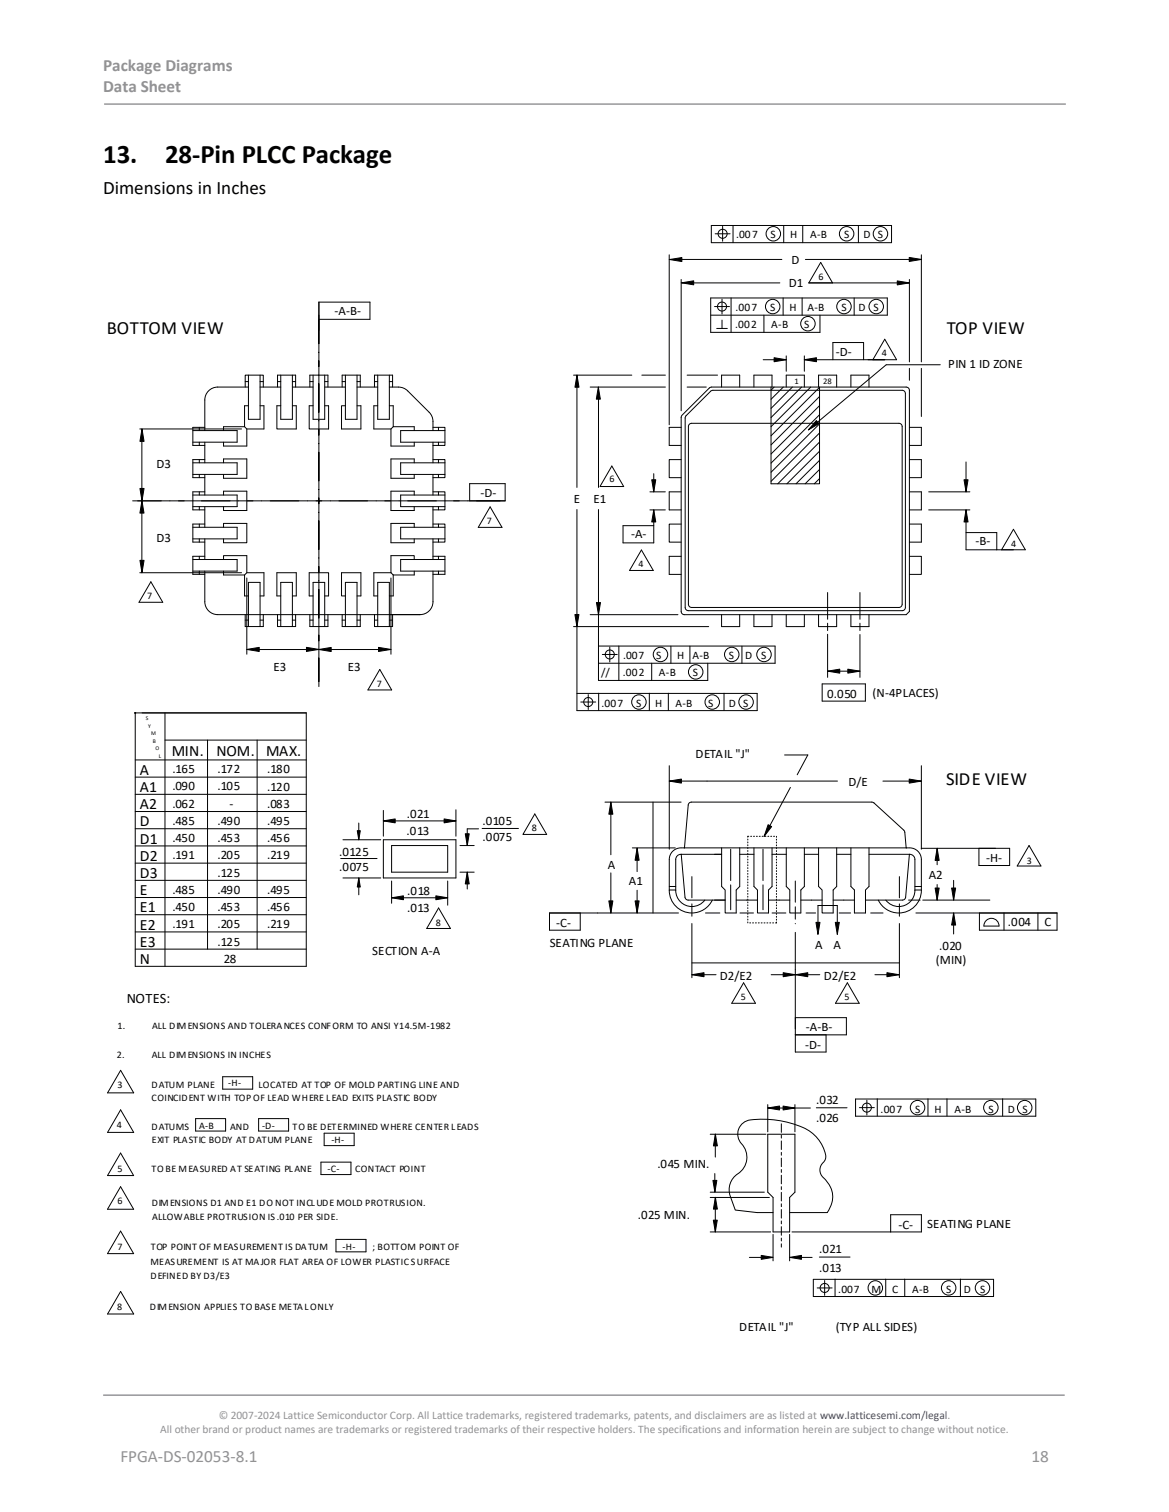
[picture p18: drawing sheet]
<svg xmlns="http://www.w3.org/2000/svg" width="216mm" height="279mm" viewBox="0 0 216 279" stroke-linecap="round" stroke-linejoin="round" font-family="sans-serif">
<defs><g id="words">
<g font-size="5">
<text x="19" y="30.1">13.</text>
<text x="30.5" y="30.1">28-Pin PLCC Package</text>
</g>
<text font-size="3.5" x="19" y="35.9">Dimensions in Inches</text>
<g font-size="3.4">
<text x="19.8" y="61.8">BOTTOM VIEW</text>
<text x="174.8" y="61.8">TOP VIEW</text>
<text x="174.7" y="145">SIDE VIEW</text>
</g>
<g font-size="3.2" fill="#919195">
<text x="19" y="13.2">Package Diagrams</text>
<text x="19" y="17.1">Data Sheet</text>
<text x="22.2" y="270.2">FPGA-DS-02053-8.1</text>
<text x="190.5" y="270.2">18</text>
</g>
<g font-size="2.9">
<text x="25.8" y="143.1">A</text>
<text x="31.8" y="139.8">MIN.</text>
<text x="40" y="139.8">NOM.</text>
<text x="49.2" y="139.8">MAX.</text>
<text x="25.8" y="149.5">A2</text>
<text x="25.8" y="146.3">A1</text>
<text x="25.8" y="155.9">D1</text>
<text x="25.8" y="152.7">D</text>
<text x="25.8" y="159.1">D2</text>
<text x="25.8" y="162.2">D3</text>
<text x="25.8" y="165.4">E</text>
<text x="25.8" y="171.8">E2</text>
<text x="25.8" y="168.6">E1</text>
<text x="25.8" y="178.2">N</text>
<text x="25.8" y="175">E3</text>
</g>
<text font-size="2.6" x="23.5" y="185.3">NOTES:</text>
<g font-size="2.4">
<text x="145.7" y="53">D1</text>
<text x="146.2" y="48.8">D</text>
<text x="61.8" y="58.2">-A-B-</text>
<text x="154.3" y="65.7">-D-</text>
<text x="175.1" y="68">PIN 1 ID ZONE</text>
<text x="28.9" y="86.5">D3</text>
<text x="88.7" y="91.8">-D-</text>
<text x="106" y="92.9">E</text>
<text x="109.6" y="92.9">E1</text>
<text x="28.9" y="100.1">D3</text>
<text x="116.5" y="99.5">-A-</text>
<text x="180.1" y="100.8">-B-</text>
<text x="50.5" y="123.9">E3</text>
<text x="64.2" y="123.9">E3</text>
<text x="152.8" y="128.9">0.050</text>
<text x="161.2" y="128.8">(N-4PLACES)</text>
<text x="31.9" y="142.9">.165</text>
<text x="40.2" y="142.9">.172</text>
<text x="49.4" y="142.9">.180</text>
<text x="128.5" y="140.2">DETAIL &quot;J&quot;</text>
<text x="31.9" y="149.3">.062</text>
<text x="31.9" y="146.1">.090</text>
<text x="40.2" y="146.1">.105</text>
<text x="42.4" y="149.3">-</text>
<text x="49.4" y="149.3">.083</text>
<text x="49.4" y="146.1">.120</text>
<text x="156.7" y="145.3">D/E</text>
<text x="31.9" y="152.4">.485</text>
<text x="31.9" y="155.6">.450</text>
<text x="40.2" y="155.6">.453</text>
<text x="40.2" y="152.4">.490</text>
<text x="49.4" y="155.6">.456</text>
<text x="49.4" y="152.4">.495</text>
<text x="75.1" y="154.3">.013</text>
<text x="75.1" y="151.1">.021</text>
<text x="89.1" y="152.5">.0105</text>
<text x="89.1" y="155.4">.0075</text>
<text x="31.9" y="158.8">.191</text>
<text x="40.2" y="162">.125</text>
<text x="40.2" y="158.8">.205</text>
<text x="49.4" y="158.8">.219</text>
<text x="62.6" y="158.1">.0125</text>
<text x="62.7" y="161">.0075</text>
<text x="112.2" y="160.6">A</text>
<text x="182.1" y="159.3">-H-</text>
<text x="31.9" y="165.2">.485</text>
<text x="40.2" y="165.2">.490</text>
<text x="49.4" y="165.2">.495</text>
<text x="75.2" y="165.3">.018</text>
<text x="116.2" y="163.6">A1</text>
<text x="171.5" y="162.4">A2</text>
<text x="31.9" y="171.5">.191</text>
<text x="31.9" y="168.4">.450</text>
<text x="40.2" y="171.5">.205</text>
<text x="40.2" y="168.4">.453</text>
<text x="49.4" y="171.5">.219</text>
<text x="49.4" y="168.4">.456</text>
<text x="75.2" y="168.5">.013</text>
<text x="102.7" y="171.2">-C-</text>
<text x="186.2" y="171.2">.004</text>
<text x="192.9" y="171.2">C</text>
<text x="40.2" y="174.7">.125</text>
<text x="41.3" y="177.9">28</text>
<text x="68.8" y="176.5">SECTION A-A</text>
<text x="101.5" y="175">SEATING PLANE</text>
<text x="150.6" y="175.3">A</text>
<text x="154" y="175.3">A</text>
<text x="172.8" y="178.1">(MIN)</text>
<text x="173.4" y="175.6">.020</text>
<text x="133" y="181">D2/E2</text>
<text x="152.1" y="181">D2/E2</text>
<text x="148.8" y="190.6">-A-B-</text>
<text x="148.7" y="193.8">-D-</text>
<text x="150.7" y="204">.032</text>
<text x="150.7" y="207.4">.026</text>
<text x="121.4" y="215.8">.045 MIN.</text>
<text x="117.8" y="225.3">.025 MIN.</text>
<text x="165.9" y="227.1">-C-</text>
<text x="171.2" y="227">SEATING PLANE</text>
<text x="151.3" y="231.6">.021</text>
<text x="151.3" y="235">.013</text>
<text x="136.5" y="246">DETAIL &quot;J&quot;</text>
<text x="154.4" y="246">(TYP ALL SIDES)</text>
</g>
<g font-size="2.1">
<text x="136" y="43.9">.007</text>
<text x="142.3" y="43.9">S</text>
<text x="145.9" y="43.9">H</text>
<text x="149.6" y="43.9">A-B</text>
<text x="155.9" y="43.9">S</text>
<text x="159.5" y="43.9">D S</text>
<text x="135.8" y="57.4">.007</text>
<text x="142.2" y="57.4">S</text>
<text x="145.8" y="57.4">H</text>
<text x="149.1" y="57.4">A-B</text>
<text x="155.4" y="57.4">S</text>
<text x="158.5" y="57.4">D</text>
<text x="161.4" y="57.4">S</text>
<text x="135.8" y="60.6">.002</text>
<text x="142.5" y="60.6">A-B</text>
<text x="148.5" y="60.6">S</text>
<text x="111" y="125">//</text>
<text x="115" y="125">.002</text>
<text x="115.1" y="121.8">.007</text>
<text x="121.2" y="121.8">S</text>
<text x="121.7" y="125">A-B</text>
<text x="125" y="121.8">H</text>
<text x="127.9" y="121.8">A-B</text>
<text x="128" y="125">S</text>
<text x="134.6" y="121.8">S</text>
<text x="137.6" y="121.8">D</text>
<text x="140.6" y="121.8">S</text>
<text x="111.1" y="130.6">.007</text>
<text x="117.5" y="130.6">S</text>
<text x="121" y="130.6">H</text>
<text x="124.7" y="130.6">A-B</text>
<text x="130.8" y="130.6">S</text>
<text x="134.6" y="130.6">D S</text>
<text x="162.6" y="205.6">.007</text>
<text x="169" y="205.6">S</text>
<text x="172.6" y="205.6">H</text>
<text x="176.3" y="205.6">A-B</text>
<text x="182.6" y="205.6">S</text>
<text x="186.2" y="205.6">D S</text>
<text x="154.8" y="239">.007</text>
<text x="160.9" y="239">M</text>
<text x="164.8" y="239">C</text>
<text x="168.5" y="239">A-B</text>
<text x="174.7" y="239">S</text>
<text x="178" y="239">D</text>
<text x="181" y="239">S</text>
</g>
<g font-size="2.1" fill="#919195">
<text x="40.4" y="262.3">© 2007-2024 Lattice Semiconductor Corp. All Lattice trademarks, registered trademarks, patents, and disclaimers are as listed at www.latticesemi.com/legal.</text>
<text x="29.6" y="264.9">All other brand or product names are trademarks or registered trademarks of their respective holders. The specifications and information herein are subject to change without notice.</text>
</g>
<g font-size="1.9">
<text x="162.9" y="65.8">4</text>
<text x="112.6" y="89.2">6</text>
<text x="186.7" y="101">4</text>
<text x="27.2" y="110.7">7</text>
<text x="98.2" y="153.6">8</text>
<text x="80.5" y="171.1">8</text>
<text x="21.7" y="201">3</text>
<text x="28" y="201">DATUM PLANE</text>
<text x="47.8" y="201">LOCATED AT TOP OF MOLD PARTING LINE AND</text>
<text x="28" y="208.8">DATUMS</text>
<text x="42.5" y="208.8">AND</text>
<text x="28" y="211.2">EXIT PLASTIC BODY AT DATUM PLANE</text>
<text x="21.7" y="216.5">5</text>
<text x="60.5" y="216.5">-C-</text>
<text x="21.7" y="222.5">6</text>
<text x="27.8" y="231.1">TOP POINT OF MEASUREMENT IS DATUM</text>
</g>
<g font-size="1.8">
<text x="151.2" y="51.7">6</text>
<text x="89.9" y="96.9">7</text>
<text x="117.9" y="104.8">4</text>
<text x="69.6" y="126.9">7</text>
<text x="189.7" y="159.6">3</text>
<text x="136.8" y="184.8">5</text>
<text x="156" y="184.8">5</text>
<text x="21.7" y="190.1">1.</text>
<text x="28.1" y="190.1">ALL DIMENSIONS AND TOLERANCES CONFORM TO ANSI Y14.5M-1982</text>
<text x="21.5" y="195.5">2.</text>
<text x="28.1" y="195.5">ALL DIMENSIONS IN INCHES</text>
<text x="28" y="203.5">COINCIDENT WITH TOP OF LEAD WHERE LEAD EXITS PLASTIC BODY</text>
<text x="42.2" y="200.7">-H-</text>
<text x="21.6" y="208.5">4</text>
<text x="36.8" y="208.7">A-B</text>
<text x="48.4" y="208.7">-D-</text>
<text x="54.1" y="208.8">TO BE DETERMINED WHERE CENTER LEADS</text>
<text x="61.2" y="211.2">-H-</text>
<text x="28" y="216.6">TO BE MEASURED AT SEATING PLANE</text>
<text x="65.6" y="216.6">CONTACT POINT</text>
<text x="28" y="222.8">DIMENSIONS D1 AND E1 DO NOT INCLUDE MOLD PROTRUSION.</text>
<text x="28.1" y="225.4">ALLOWABLE PROTRUSION IS.010 PER SIDE.</text>
<text x="21.7" y="230.9">7</text>
<text x="27.8" y="233.7">MEASUREMENT IS AT MAJOR FLAT AREA OF LOWER PLASTIC SURFACE</text>
<text x="63.3" y="231">-H-</text>
<text x="68.8" y="231">; BOTTOM POINT OF</text>
<text x="27.8" y="236.3">DEFINED BY D3/E3</text>
<text x="21.6" y="242.1">8</text>
<text x="27.7" y="242">DIMENSION APPLIES TO BASE METAL ONLY</text>
</g>
<g font-size="1.6">
<text x="146.7" y="71">1</text>
<text x="152.1" y="71">28</text>
</g>
<g font-size="1.1">
<text x="26.9" y="133.1">S</text>
<text x="27.4" y="134.6">Y</text>
<text x="27.9" y="135.9">M</text>
<text x="28.2" y="137.2">B</text>
<text x="28.7" y="138.7">O</text>
<text x="29.4" y="140">L</text>
</g>
</g></defs>
<path d="M19.2 19.2h177.6M19 257.8h177.6" fill="none" stroke="#919195" stroke-width=".26"/>
<g fill="#000">
<path d="M123.7 48l2.2-.4v.7zM125.9 52.3l2.2-.4v.7zM165.7 51.9l2.3 .4-2.3 .3zM167.9 47.6l2.3 .3-2.3 .4zM106.6 69.3l.3 2.3h-.7zM110.5 71.5l.4 2.3h-.8zM143 66.1l2.2 .4-2.2 .3zM148.5 66.5l2.3-.4v.7zM150.8 77.7l.5 .6-2 1.1zM26.2 92.5l.4 2.3h-.8zM26.2 79.3l.4 2.3h-.8zM25.8 90.3h.8l-.4 2.2z"/>
<path d="M120.7 94.2l.4 2.3h-.7zM120.4 88.7h.7l-.4 2.2zM178.4 94.2l.4 2.3h-.8zM178 88.7h.8l-.4 2.2zM25.8 103.5h.8l-.4 2.3zM45.6 120l2.3-.4v.8zM56.6 119.6l2.3 .4-2.3 .4zM58.9 120l2.3-.4v.8zM69.9 119.6l2.3 .4-2.3 .4zM106.2 113.6h.7l-.3 2.2zM110.2 111.4h.7l-.4 2.2zM152.8 124l2.3-.3v.7z"/>
<path d="M156.6 123.7l2.2 .3-2.2 .4zM66 153.5h.5l-.2 1.7zM70.8 151.7l2.2-.4v.8zM82 151.3l2.2 .4-2.2 .4zM85.9 154.1h.8l-.4 2.1zM112.8 148.2l.4 2.3h-.8zM117.7 156.7l.3 2.3h-.7zM123.6 144.3l2.2-.3v.7zM141.9 152.4l.6 .3-1.4 1.8zM167.9 144l2.3 .3-2.3 .4zM173.1 156.8l.4 2.2h-.8zM66.3 162.2l.2 1.7h-.5z"/>
<path d="M72.3 165.9l2.2-.4v.8zM80.5 165.5l2.2 .4-2.2 .4zM86.3 161.2l.4 2.1h-.8zM112.4 166.5h.8l-.4 2.2zM117.3 166.5h.7l-.3 2.2zM150.7 170.4h.7l-.3 2.3zM154.3 170.4h.7l-.4 2.3zM172.7 164.1h.8l-.4 2.2zM176.1 168.7l.4 2.2h-.7zM175.8 164.1h.7l-.4 2.2zM127.8 180.1l2.2-.4v.8zM144.6 179.7l2.3 .4-2.3 .4z"/>
<path d="M146.9 180.1l2.3-.4v.8zM163.8 179.7l2.2 .4-2.2 .4zM131.7 218.1h.7l-.4 2.2zM132.1 209.6l.4 2.1h-.7zM141.8 204.7l2.2-.3v.7zM144.6 204.4l2.2 .4-2.2 .3zM131.7 225.5h.8l-.4 2.1zM132.1 221.3l.4 2.1h-.7zM140.6 232l2.2 .3-2.2 .4zM145.8 232.3l2.2-.3v.7z"/>
</g>
<g fill="none" stroke="#000" stroke-width=".18">
<path d="M58.9 59h9.4v-3.2h-9.4v5.2M123.6 47.9h20.8M123.6 47.1v31.4M123.7 48l2.2-.4v.7zM125.8 52.3h18.2M125.8 51.6v24.3M125.9 52.3l2.2-.4v.7zM131.3 58.2h32.6v-3.1h-32.6v6.3h20.1v-3.2M131.4 41.7h33.3v3.1h-33.3zM132 56.6h2.7M132.1 43.2h2.7M133.3 55.3v2.7"/>
<path d="M133.3 59.1v1.6M133.5 41.8v2.8M135 55.1v6.3M135.4 41.7v3.1M141.1 58.2v3.2M144.6 55.1v3.1M144.7 41.7v3.1M148.1 55.1v3.1M148.3 41.7v3.1M148.7 47.9h21.5M153.8 52.3l-2.2-3.8-2.2 3.8h18.6M157.8 55.1v3.1"/>
<path d="M158.5 41.7v3.1M165.7 51.9l2.3 .4-2.3 .3zM167.9 47.6l2.3 .3-2.3 .4zM168 51.6v15.3M170.2 47.1v19.8M25.8 79.3h18.8M26.2 79.3v26.5M26.2 79.3l.4 2.3h-.8zM35.6 79.6h8.2v2.1h-8.2M36.8 79v.6M37.8 79h-2.2v3.3h2.2M45.2 78.9l.4 .4v3.1h-4.3v-.7"/>
<path d="M45.3 71.5v-2.2h3.3v2.2M45.3 70.5h.6M45.9 71.5h-5.7a2.39 2.39 0 0 0-2.4 2.4v5.7M45.9 75h-.7v3.9h-3.9v.7M45.9 69.3v8.2h2.1v-8.2M48 71.5h3.9M48 75h.7v4.3h-3.1M48 70.5h.6M51.3 71.5v-2.2h3.3v2.2M51.3 70.5h.6M51.9 75h-.8v4.3h3.6v-4.3h-.7M51.9 69.3v8.2h2.1v-8.2"/>
<path d="M54 70.5h.6M54 71.5h3.8M57.2 71.5v-2.2h3.4v2.2M57.2 70.5h.6M57.8 75h-.7v4.3h3.6v-4.3h-.7M57.8 69.3v8.2h2.2v-8.2M60 71.5h3.8M60 70.5h.6M63.2 71.5v-2.2h3.3v2.2M63.2 70.5h.6M63.8 75h-.7v4.3h3.6v-4.3h-.8M63.8 69.3v8.2h2.1v-8.2"/>
<path d="M65.9 71.5h3.9M65.9 70.5h.6M69.2 71.5v-2.2h3.3v2.2M69.2 70.5h.6M69.8 75h-.8v4.3h3.2l.4-.4M69.8 69.3v8.2h2.1v-8.2M71.9 71.5a4.8 4.8 0 0 1 2.8 .3l.6 .4 4 4 .4 .6a4.7 4.7 0 0 1 .3 2.8M71.9 75h.7v3.9h3.9v.7M71.9 70.5h.6M72.2 79.3v3.1h4.3v-.7M80 79h2.2v3.3h-2.2M81 79v.6"/>
<path d="M82.2 79.6h-8.2v2.1h8.2M105.9 69.3h10.8M106.6 69.3v20.8M106.6 69.3l.3 2.3h-.7zM109 71.5h13.9M110.5 71.5l.4 2.3h-.8zM110.5 71.5v18.6M118.5 69.3h4.4M125.8 79h-2.2v3.3h2.2M126 76.7l5-5 .4-.2h36a.6 .6 0 0 1 .6 .6v40.9l-.6 .6h-41a.6 .6 0 0 1-.6-.6v-35.9zM126.7 76.8l4.5-4.5 .5-.2h34.9a.6 .6 0 0 1 .6 .6v39.6a.59 .59 0 0 1-.6 .5h-39.5a.59 .59 0 0 1-.6-.5v-35.1zM126.9 71.5h3.5"/>
<path d="M126.9 69.3h5.6M127.3 78.4l.4-.2h38.3a.6 .6 0 0 1 .6 .6v32.9a.6 .6 0 0 1-.6 .6h-38.3a.59 .59 0 0 1-.6-.6v-32.9zM132.4 60.7h1.9M133.3 71.5v-2.2h3.3v2.2M139.2 71.5v-2.2h3.4v2.2M140.9 66.5h4.3M142.4 71.5v17.9h9v-17.9M143 66.1l2.2 .4-2.2 .3zM143 71.5l-.6 .6M144.7 71.5l-2.3 2.3M145.2 71.5v-2.2h3.4v2.2M145.2 65.8v2.8"/>
<path d="M146.4 71.5l-4 4M148 71.5l-5.6 5.7M148.5 66.5l2.3-.4v.7zM148.6 66.5h17l-2.2-3.8-2.2 3.8M148.6 65.8v2.8M149.7 71.5l-7.3 7.3M150.8 77.7l.5 .6-2 1.1zM151.2 71.5v-2.2h3.3v2.2M151.4 75l-9 8.9M151.4 73.3l-9 8.9M151.4 71.6l-9 8.9M151.4 76.6l-9 9"/>
<path d="M151.4 78.3l-9 9M153.8 66.5v-3.2h5.7v3.2M157.1 71.5v-2.2h3.4v2.2M168 79h2.2v3.3h-2.2M168 68.1v2.2M170.2 68.1v8.9M173.7 67.4h-10l-14.4 12M25.8 90.3h.8l-.4 2.2zM26.2 92.5l.4 2.3h-.8zM35.6 85.5h8.2v2.2h-8.2M35.6 91.5h8.2v2.1h-8.2M35.6 97.4h8.2v2.2h-8.2"/>
<path d="M36.8 81.7v.6M36.8 84.9v.6M36.8 87.7v.6M36.8 90.9v.6M36.8 93.6v.6M36.8 96.8v.6M36.8 99.6v.6M37.8 90.9h-2.2v3.3h2.2M37.8 96.8h-2.2v3.4h2.2M37.8 84.9h-2.2v3.4h2.2M37.8 81.7v3.8M37.8 87.7v3.8"/>
<path d="M37.8 93.6v3.8M37.8 99.6v3.8M41.3 97.4v-.7h4.3v3.6h-4.3v-.7M41.3 85.5v-.7h4.3v3.6h-4.3v-.7M41.3 91.5v-.7h4.3v3.5h-4.3v-.7M76.5 85.5v-.7h-4.3v3.6h4.3v-.7M76.5 91.5v-.7h-4.3v3.5h4.3v-.7M76.5 97.4v-.7h-4.3v3.6h4.3v-.7M80 84.9h2.2v3.4h-2.2M80 90.9h2.2v3.3h-2.2M80 96.8h2.2v3.4h-2.2M80 81.7v3.8"/>
<path d="M80 87.7v3.8M80 93.6v3.8M80 99.6v3.8M81 81.7v.6M81 84.9v.6M81 87.7v.6M81 90.9v.6M81 93.6v.6M81 96.8v.6M81 99.6v.6M82.2 85.5h-8.2v2.2h8.2M82.2 91.5h-8.2v2.1h8.2"/>
<path d="M82.2 97.4h-8.2v2.2h8.2M86.7 89.4h6.6v3.2h-6.6zM90.5 93.7l2.2 3.8h-4.4zM106.6 94.2v37.1h33.2v-3.2h-33.2M110.5 94.2v31.5h20.2v-3.1M113 86.1l2.2 3.8h-4.4zM120 94.2h2.9M120 90.9h2.9M120.4 88.7h.7l-.4 2.2zM120.7 94.2l.4 2.3h-.7zM120.7 94.2v6.1h-5.6v-3.2h5.6M120.7 87.5v3.4"/>
<path d="M125.8 96.8h-2.2v3.4h2.2M125.8 84.9h-2.2v3.4h2.2M125.8 90.9h-2.2v3.3h2.2M151.4 80l-9 8.9M151.4 81.7l-7.8 7.7M151.4 83.4l-6.1 6M151.4 85.1l-4.4 4.3M151.4 86.8l-2.7 2.6M151.4 88.4l-1 1M168 90.9h2.2v3.3h-2.2M168 84.9h2.2v3.4h-2.2M168 96.8h2.2v3.4h-2.2"/>
<path d="M171.5 94.2h7.6M171.5 90.9h7.6M178 88.7h.8l-.4 2.2zM178.4 85.4v5.5M178.4 94.2v7.4h11l-2.2-3.8-2.2 3.8M178.4 94.2l.4 2.3h-.8zM178.4 98.4h5.7v3.2M25.8 105.8h18.8M25.8 103.5h.8l-.4 2.3zM27.9 107.5l2.2 3.8h-4.4zM35.6 103.4h8.2v2.1h-8.2M36.8 102.8v.6"/>
<path d="M36.8 105.5v.6M37.8 105.5v5.7a2.38 2.38 0 0 0 2.4 2.4h37.4a2.39 2.39 0 0 0 2.4-2.4v-5.7M37.8 102.8h-2.2v3.3h2.2M41.3 103.4v-.7h4.3v3.1M41.3 105.5v.7h3.9v3.9h.7M45.2 106.2l.4-.4h3.1v4.3h-.7M45.3 113.6v2.2h3.3v-2.2M45.3 114.6h.6M45.6 106.8v14.1M45.9 115.8v-8.2h2.1v8.2M48 114.6h.6M51.3 113.6v2.2h3.3v-2.2"/>
<path d="M51.3 114.6h.6M51.9 110.1h-.8v-4.3h3.6v4.3h-.7M51.9 115.8v-8.2h2.1v8.2M54 114.6h.6M56.6 119.6l2.3 .4-2.3 .4zM57.2 113.6v2.2h3.4v-2.2M57.2 114.6h.6M57.8 110.1h-.7v-4.3h3.6v4.3h-.7M57.8 115.8v-8.2h2.2v8.2M60 114.6h.6M63.2 113.6v2.2h3.3v-2.2M63.2 114.6h.6"/>
<path d="M63.8 110.1h-.7v-4.3h3.6v4.3h-.8M63.8 115.8v-8.2h2.1v8.2M65.9 114.6h.6M69.2 113.6v2.2h3.3v-2.2M69.2 114.6h.6M69.8 115.8v-8.2h2.1v8.2M69.9 119.6l2.3 .4-2.3 .4zM71.9 114.6h.6M72.2 106.8v14.1M72.2 105.8h-3.2v4.3h.8M72.2 105.8l.4 .4M72.6 106.2v3.9h-.7"/>
<path d="M76.5 103.4v-.7h-4.3v3.1M76.5 105.5v.7h-3.9M80 102.8h2.2v3.3h-2.2M81 102.8v.6M81 105.5v.6M82.2 103.4h-8.2v2.1h8.2M105.9 115.8h25M106.2 113.6h.7l-.3 2.2zM109 113.6h16.2M110.2 111.4h.7l-.4 2.2zM110.5 119.4h32.6v3.2M112.6 119.6v2.7"/>
<path d="M114.3 119.4v6.3M118.5 101.6l2.2 3.8h-4.4zM123.9 119.4v3.2M125.8 102.8h-2.2v3.3h2.2M127.4 119.4v3.2M133.3 113.6v2.2h3.3v-2.2M137 119.4v3.2M139.2 113.6v2.2h3.4v-2.2M145.2 113.6v2.2h3.4v-2.2M151.2 113.6v2.2h3.3v-2.2M152.8 109.5v4.9M152.8 115.2v1.3"/>
<path d="M152.8 117.2v8M157.1 113.6v2.2h3.4v-2.2M158.8 109.5v4.9M158.8 115.2v1.3M158.8 117.3v7.9M168 102.8h2.2v3.3h-2.2M25 131.7h31.6v46.9h-31.6zM30.5 131.7v46.9M30.5 136.8h26.1M38.3 136.8v38.6M45.6 120h26.6M45.6 120l2.3-.4v.8z"/>
<path d="M47.5 136.8v38.6M58.9 120l2.3-.4v.8zM70.1 123.7l2.2 3.8h-4.3zM107.3 129.7h2.7M108.6 128.4v2.7M110.5 122.6h32.6M110.6 128.1v3.2M111.2 120.9h2.8M119.9 128.1v3.2M120.4 122.6v3.1M123.4 128.1v3.2M133.7 128.1v3.2"/>
<path d="M144.9 139.5h4.3M149.2 139.5l-2 3.7M151.8 126.4h8v3.2h-8zM152.8 124h6zM152.8 124l2.3-.3v.7zM156.6 123.7l2.2 .3-2.2 .4zM25 153.1h31.6M25 159.5h31.6M25 156.3h31.6M25 150h31.6M25 146.8h31.6M25 143.6h31.6"/>
<path d="M25 140.4h31.6M62.9 158.6h6.7M63.3 155.2h7M66 153.5h.5l-.2 1.7zM66.3 152.1v3.1M70.8 151.7l2.2-.4v.8zM70.8 151.7h13.4M70.8 155.2h13.4v7h-13.4zM70.8 149.8v4.7M72.3 156.2h10.4v5h-10.4zM82 151.3l2.2 .4-2.2 .4zM84.2 149.6v4.9"/>
<path d="M85 156.2h2.6M85.9 154.1h.8l-.4 2.1zM88.4 153.2h-2.1v3M89 153.1h6.8M98.8 150.4l2.2 3.8h-4.4zM111.7 148.2h14.1M112.8 148.2l.4 2.3h-.8zM112.8 148.2v9.7M116.8 156.7h7.9M117.7 156.7l.3 2.3h-.7zM117.7 156.7v4.4M120.6 148.2v20.5"/>
<path d="M123.6 144.3l2.2-.3v.7zM123.6 141.5v15.4M123.6 144.3h31.1M125.8 156.7a2.15 2.15 0 0 0-2.2 2.1v5.7a4.2 4.2 0 0 0 3.3 4.1 4.2 4.2 0 0 0 4.7-2.3M125.8 157.9l.8 8.2 .5 .2h6.8M125.8 156.7h42.2M126.4 156.7l.7-7.9 .1-.3 .5-.3h33.5l5.8 5.3 .4 3.2M133.3 157.9h-7.5a.95 .95 0 0 0-1 .9v5.7a2.99 2.99 0 0 0 2 2.9 2.99 2.99 0 0 0 3.4-1.1M133.3 156.7v7.1l.6 .7v4.2h2.1v-4.2l.6-.7v-7.1M134.9 156.9v5.8M136.6 157.9h2.6M139.2 156.7v7.1l.7 .7v4.2h2v-4.2l.7-.7v-7.1"/>
<path d="M141.9 152.4l.6 .3-1.4 1.8zM142.6 157.9h2.6M145.2 156.7v7.1l.7 .7v4.2h2v-4.2l.7-.7v-7.1M146 145.5l-4.9 9M148.6 157.9h2.6M151.2 156.7v7.1l.6 .7v4.2h2.1v-4.2l.6-.7v-7.1M154.5 157.9h2.7M157.2 156.7v7.1l.6 .7v4.2h2v-4.2l.7-.7v-7.1M160.5 157.9h7.5a.95 .95 0 0 1 1 .9v5.7a2.99 2.99 0 0 1-2.1 2.9 2.99 2.99 0 0 1-3.3-1.1M163.1 144.3h7.1M167.9 144l2.3 .3-2.3 .4zM168 157.9l-.8 8.2-.5 .2h-6.9"/>
<path d="M168 156.7a2.15 2.15 0 0 1 2.2 2.1v5.7a4.2 4.2 0 0 1-3.3 4.1 4.2 4.2 0 0 1-4.7-2.3M170.1 156.8h16.4v3.1h-5.7v-3.1M170.2 141.5v15.4M173.1 156.8l.4 2.2h-.8zM173.1 156.8v3M190.1 156.2l2.1 3.8h-4.3zM25 175.4h31.6M25 172.2h31.6M25 169h31.6M25 165.9h31.6M25 162.7h31.6M63.3 162.2h7"/>
<path d="M66.3 162.2l.2 1.7h-.5zM66.3 162.2v3.2M72.3 165.9h10.4M72.3 165.9l2.2-.4v.8zM72.3 162.8v4.1M80.5 165.5l2.2 .4-2.2 .4zM81 167.8l2.2 3.8h-4.4zM82.7 162.8v4.5M85 161.2h2.6M86.3 161.2l.4 2.1h-.8zM86.3 161.2v3.1M107.2 168.7v3.2h-5.7v-3.2h23.8"/>
<path d="M112.4 166.5h.8l-.4 2.2zM112.8 161.3v7.4M117.3 166.5h.7l-.3 2.2zM117.7 164.5v4.2M123.6 164.5h1.2M123.6 163.8h1.2M127.8 162v3.9M127.8 167v2.3M127.8 170.7v10M127.8 177.9h38.3M130.3 168.7h2.6M134.9 163.5v4.6"/>
<path d="M136 166.3h3.9M136.7 168.7h2.5M141.9 166.3h4M142.6 168.7h2.5M144.6 179.7l2.3 .4-2.3 .4zM146.9 162.8v3.9M146.9 167.6v2.3M146.9 179.2v15.2h5.7v-3.2M147.9 166.3h3.9M148.9 168.7h1.7M150.7 170.4h.7l-.3 2.3zM151.1 170.4v-3.1h3.5v3.1"/>
<path d="M153.9 166.3h3.9M154.3 170.4h.7l-.4 2.3zM155 168.7h2.1M160.8 168.7h2.3M163.8 179.7l2.2 .4-2.2 .4zM166.1 162v3.9M166.1 167v2.3M166.1 170.7v10M167.8 166.3h2.1M169 164.5h1.2M169 163.8h1.2M169.2 168.7h26v3.2h-14.3v-3.2"/>
<path d="M170.4 166.3h12.4M172.7 164.1h.8l-.4 2.2zM173.1 163.5v2.8M175.8 164.1h.7l-.4 2.2zM176.1 168.7l.4 2.2h-.7zM176.1 162.7v3.6M176.1 168.7v3.9M182 170.2a1.4 1.4 0 0 1 1.6-.4 1.4 1.4 0 0 1 .9 1.3h-2.8zM185.4 168.7v3.2M191.7 168.7v3.2M22.3 197.8l2.4 4.1h-4.8zM41.1 199h5.6v2.3h-5.6z"/>
<path d="M127.8 180.1l2.2-.4v.8zM127.8 180.1h4.4M137.3 181.6l2.2 3.8h-4.4zM142.4 180.1h4.5M146.9 188.1h9.4v3.1h-9.4M146.9 180.1h4.5M146.9 180.1l2.3-.4v.8zM156.5 181.6l2.2 3.8h-4.4zM161.6 180.1h4.4M22.3 213.1l2.4 4.1h-4.8zM22.3 219.3l2.4 4.2h-4.8zM22.3 205.1l2.4 4.2h-4.8z"/>
<path d="M36.1 206.7h5.6v2.3h-5.6zM47.8 206.7h5.5v2.3h-5.5zM59.3 214.7h5.5v2.3h-5.5zM59.9 209.4h5.5v2.3h-5.5zM131.2 209.6h10.3M131.7 218.1h.7l-.4 2.2zM132 216.9v3.3M132.1 209.6v4.2M132.1 209.6l.4 2.1h-.7zM141.8 204.7l2.2-.3v.7zM141.8 209.6h5v10.7l-1 1v6.3h-3v-6.3l-1-1zM141.8 204.8h7.9"/>
<path d="M141.8 204.1v5.1M144.6 204.4l2.2 .4-2.2 .3zM146.8 204.1v5.1M150.8 204.7h5.6M158 203.1h33.3v3.2h-33.3zM158.7 204.7h2.8M160.1 203.3v2.8M162 203v3.2M171.4 203v3.2M174.9 203v3.2M185.2 203v3.2M22.3 227.5l2.4 4.2h-4.8z"/>
<path d="M22.3 238.6l2.4 4.2h-4.8zM62.1 229h5.5v2.3h-5.5zM131.2 227.6h11.1M131.2 221.3h10.9M131.2 220.3h10M131.7 225.5h.8l-.4 2.1zM132.1 221.3v6.3M132.1 221.3l.4 2.1h-.7zM138.4 232.4h4.3M140.6 232l2.2 .3-2.2 .4zM142.8 224.1h-3l-4-.5-.9-2.6a3.7 3.7 0 0 1 1.8-4.4 3.7 3.7 0 0 0 0-5.6 2.63 2.63 0 0 1 1.9-4 17.7 17.7 0 0 1 11.2 2.2 6.9 6.9 0 0 1 2.7 4.6 1.92 1.92 0 0 1-.7 1.3 1.98 1.98 0 0 0 .6 2.8 4.5 4.5 0 0 1 .4 6.2h-7M142.8 228.1v4.9"/>
<path d="M145.8 232.3l2.2-.3v.7zM145.8 228.1v4.9M146.3 227.6h23.9v-3.1h-5.7v3.1M146.6 232.4h3.4M150.2 236.4h33.3v3.2h-33.3zM150.9 238h2.8M151.3 232.3h5.7M152.3 236.6v2.8M154.2 236.4v3.1M163.6 236.4v3.1M167.1 236.4v3.1M177.4 236.4v3.1"/>
<circle cx="133.3" cy="56.6" r=".84"/>
<circle cx="133.5" cy="43.2" r=".84"/>
<circle cx="142.7" cy="56.6" r="1.34"/>
<circle cx="142.8" cy="43.2" r="1.34"/>
<circle cx="149.2" cy="59.8" r="1.34"/>
<circle cx="155.9" cy="56.6" r="1.34"/>
<circle cx="156.4" cy="43.2" r="1.34"/>
<circle cx="161.8" cy="56.6" r="1.34"/>
<circle cx="162.6" cy="43.2" r="1.34"/>
<circle cx="25" cy="131.7" r=".08"/>
<circle cx="108.6" cy="129.7" r=".84"/>
<circle cx="112.6" cy="120.9" r=".84"/>
<circle cx="118" cy="129.7" r="1.34"/>
<circle cx="122" cy="120.9" r="1.34"/>
<circle cx="128.5" cy="124.2" r="1.34"/>
<circle cx="131.5" cy="129.7" r="1.34"/>
<circle cx="135.1" cy="120.9" r="1.34"/>
<circle cx="137.8" cy="129.7" r="1.34"/>
<circle cx="141.1" cy="120.9" r="1.34"/>
<circle cx="160.1" cy="204.7" r=".84"/>
<circle cx="169.5" cy="204.7" r="1.34"/>
<circle cx="183" cy="204.7" r="1.34"/>
<circle cx="189.3" cy="204.7" r="1.34"/>
<circle cx="152.3" cy="238" r=".84"/>
<circle cx="161.7" cy="238" r="1.34"/>
<circle cx="175.2" cy="238" r="1.34"/>
<circle cx="181.5" cy="238" r="1.34"/>
</g>
<path d="M138.1 154.5h5.3M143.4 154.5v16M138.1 170.5v-16M143.4 170.5h-5.3" fill="none" stroke="#000" stroke-width=".18" stroke-dasharray=".2 .4"/>
<path d="M58.9 58.2v67.8M24.5 92.6h67.9M93.3 92.6h-67.9M58.9 126.9v-67.8M140.9 162.7v-5.8M140.9 168.1v-4.6M146.9 179.2v-8.5" fill="none" stroke="#000" stroke-width=".18" stroke-dasharray="6.9 1.6 2.6 1.6"/>
<path d="M144.3 207.7v22.8" fill="none" stroke="#000" stroke-width=".18" stroke-dasharray="1.6 .5 .5 .5"/>
<use href="#words"/>
</svg>
